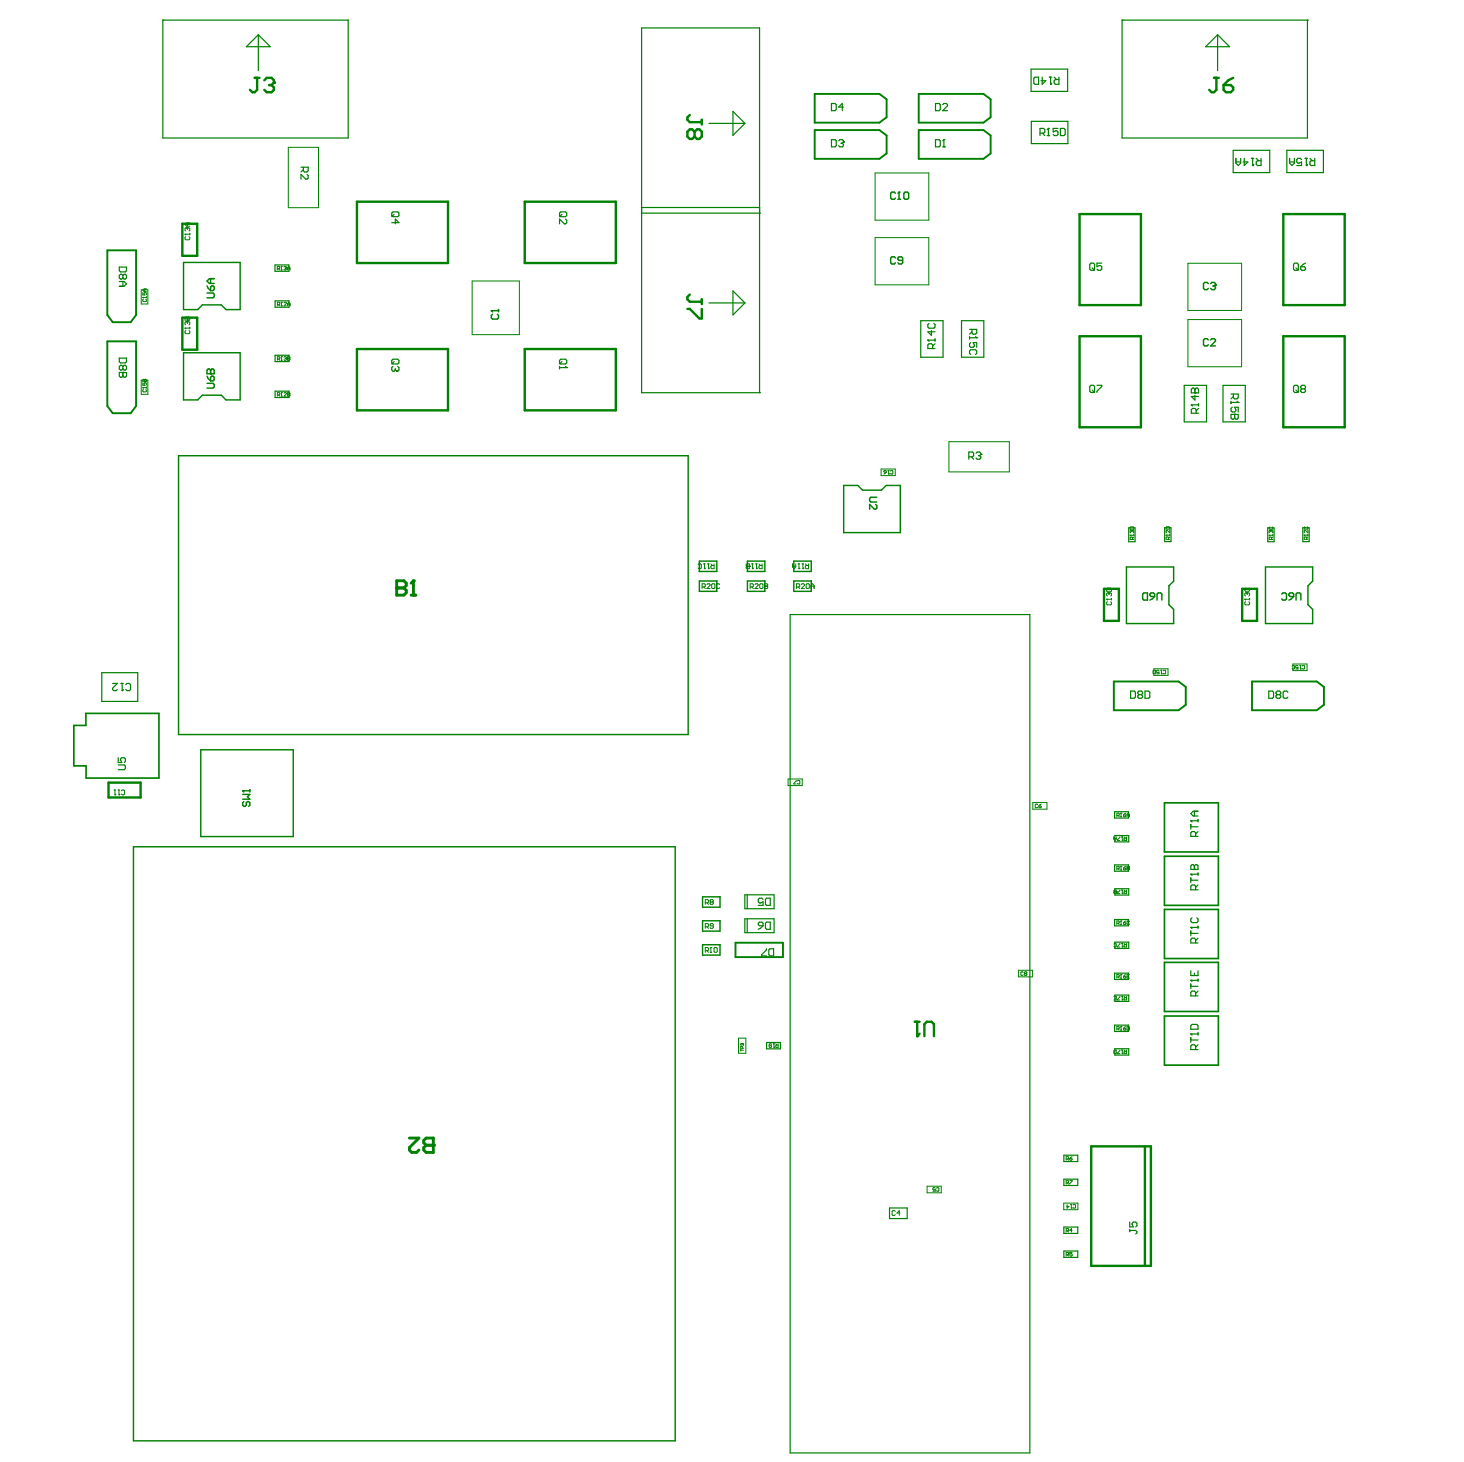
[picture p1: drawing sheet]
<svg xmlns="http://www.w3.org/2000/svg" width="258mm" height="258mm" viewBox="0 0 258 258" stroke-linecap="round" stroke-linejoin="round" font-family="sans-serif">
<g fill="none" stroke="#008000" stroke-width=".18">
<path d="M33.1 39.3v.6M33.5 39.3h-.6l-.3 .3 .3 .3h.6M50.9 26h5.3v10.6h-5.3zM154.4 30.5h9.4v8.3h-9.4zM24.9 51.1h1.2v2.5h-1.2zM25.2 52.5h.1M25.2 51.6v.4h.3l-.1-.2 .1-.2 .3 .1-.1 .3M25.2 52.5h.6M25.2 52.5l.1 .1M25.3 52.8l-.1 .1 .1 .3 .5-.1-.1-.3M25.5 51v.4M25.8 52.4v.2"/>
<path d="M25.8 51h-.4l-.2 .2 .2 .2h.4M32.6 57.9h.1M32.6 41.3h.1M32.6 56l.2-.1 .3 .1 .2-.1 .2 .1v.5h-.9zM32.6 57.9h.9M32.6 57.9l.2 .1M32.6 41.3h.9M32.6 41.3l.2 .2M32.8 58.3l-.2 .1v.3l.2 .2h.5l.2-.2v-.3l-.2-.1M32.8 41.7l-.2 .2v.3l.2 .1h.5l.2-.1v-.3l-.2-.2M32.9 56.7h.1M32.9 40.2h.1"/>
<path d="M32.9 40.2l-.3 .1v.3l.2 .1M32.9 56.7l-.3 .2v.3l.2 .1M32.9 56.7l.2 .2M32.9 40.2l.2 .1M33.1 56.5h.1M33.1 40.3l.1-.1 .3 .1v.3l-.2 .1M33.1 56.9l.1-.2 .3 .2v.3l-.2 .1M33.1 40.3v.2M33.1 56v.5M33.1 56.9v.1M33.5 41.2v.3M33.5 57.7v.3"/>
<path d="M48.9 47.4h.3l.1-.3-.4-.1v.6M48.9 53.7l.5-.1-.2-.3h-.3v.7M49.1 47.4l.2 .2M49.1 53.7l.3 .3M49.5 47.6h.3M49.6 54h.2M49.6 47h.1M49.6 47v.6M49.6 47l-.1 .1M49.7 53.3h.1M49.7 53.3v.7M49.7 53.3l-.1 .1"/>
<path d="M50.1 47.1l.3-.1 .1 .2M50.1 53.4l.1-.1 .3 .1-.4 .6h.4M50.3 47.3h.1M50.4 47.3l.1 .1-.1 .2-.3-.1M50.5 47.2h.1M50.5 47.2l-.1 .1M50.7 47.6v-.4l.2-.2 .2 .2v.4M50.7 47.3h.4M50.7 53.6h.4M50.7 54v-.5l.2-.2 .2 .2v.5M83.3 49.6h8.3v9.4h-8.3zM154.4 41.9h9.4v8.3h-9.4z"/>
<path d="M209.5 46.4h9.5v8.4h-9.5zM209.5 56.4h9.5v8.3h-9.5zM24.9 67.1h1.2v2.5h-1.2zM25.2 68.4h.1M25.2 67l.5-.1 .1 .4h-.6zM25.2 67.5v.5h.3l-.1-.2 .1-.3 .3 .1-.1 .4M25.2 68.4h.6M25.2 68.4l.1 .1M25.3 68.7l-.1 .1 .1 .3 .5-.1-.1-.3M25.5 67.3h.1M25.5 67v.3M25.8 68.3v.2"/>
<path d="M48.9 63.3l.5-.1-.2-.3h-.3v.6M48.9 69.7l.5-.1-.2-.3h-.3v.6M49.1 63.3l.3 .2M49.1 69.7l.3 .2M49.6 63.5h.2M49.6 69.9h.2M49.7 62.9h.1M49.7 69.3h.1M49.7 62.9l-.1 .1M49.7 62.9v.6M49.7 69.3v.6M49.7 69.3l-.1 .1"/>
<path d="M50.1 63l.3-.1 .1 .2M50.1 69.4l.1-.1 .3 .1-.4 .5h.4M50.3 63.2h.1M50.4 63.2l.1 .1-.1 .2-.3-.1M50.5 63.1h.1M50.5 63.1l-.1 .1M50.7 63.2h.1M50.7 69.6h.1M50.7 62.9l.4 .1-.1 .5h-.3zM50.7 63.2h.3M50.7 69.3l.4 .1-.1 .5h-.3zM50.7 69.6h.3"/>
<path d="M167.4 77.9h10.6v5.3h-10.6zM123.1 99.6l.2-.1h.3l.1 .1v.6l-.1 .1h-.3l-.2-.1M124.1 99.5h.3M124.3 99.5v.8M124.8 99.5h.3M125 99.5v.8M125.4 99.5l.3 .2M126 99.5v.8h-.5l-.1-.1v-.3l.1-.2h.5M131.6 99.6l.2-.1h.4v.8h-.4l-.2-.1 .2-.3zM131.8 99.9h.4M132.2 99.9h.1M132.6 99.5h.3"/>
<path d="M132.7 99.5v.8M133.3 99.5h.3M133.4 99.5v.8M133.9 99.5l.3 .2M134.4 99.5v.8h-.4l-.1-.1v-.3l.1-.2h.4M139.8 99.5v.5l.3 .3 .3-.3v-.5M139.8 99.9h.6M140.8 99.5h.3M140.9 99.5v.8M141.5 99.5h.3M141.6 99.5v.8M142.1 99.5l.2 .2"/>
<path d="M142.6 99.5v.8h-.4l-.1-.1v-.3l.1-.2h.4M155.4 82.7h2.5v1.2h-2.5zM199.3 94.4h.1M199.3 93l.6-.1 .1 .5h-.7zM199.3 94.4h.7M199.3 94.4l.2 .1M199.6 93.6h.1M199.6 93.6l-.3 .1 .2 .3M199.6 93.6l.1 .1M199.7 93.7l.1-.1 .2 .1-.1 .3M199.7 93.7v.1M199.8 95.2v-.4l-.3-.1-.2 .5h.7"/>
<path d="M200 94.7l-.2 .2M200 94.3v.2M205.7 94.4h.1M205.7 94.4h.6M205.7 93l.5-.1 .1 .4h-.6zM205.7 94.4l.1 .1M206.1 95.1l-.1-.4-.3 .1v.3h.6M206.3 93.6v.4l-.5-.4-.1 .1 .1 .3M206.3 94.7l-.2 .2M206.3 94.3v.2M223.9 94.4h.1M223.9 94.4h.6"/>
<path d="M223.9 94.4l.1 .1M224 92.9l-.1 .1 .1 .4h.4l.1-.1-.1-.4M224.1 93.6h.1M224.1 93.6l-.2 .1 .1 .3M224.1 93.6l.1 .1M224.2 93.7l.1-.1 .2 .1-.1 .3M224.2 93.7v.1M224.3 95.2v-.4l-.3-.1-.1 .5h.6M224.5 94.7l-.2 .2M224.5 94.3v.2M230.1 94.4h.1M230.1 94.4h.6"/>
<path d="M230.1 94.4l.1 .1M230.2 92.9l-.1 .1 .1 .3h.4l.1-.1-.1-.3M230.5 95.1l-.1-.4-.3 .1v.3h.6M230.7 94.7l-.2 .2M230.7 93.6v.4l-.5-.4-.1 .1 .1 .3M230.7 94.3v.2M123.8 103.5h.5l.1-.1v-.3l-.1-.1h-.5v.8M124.1 103.5l.3 .3M124.3 100.3h.1M124.4 100.2l-.1 .1M124.7 103.1l.1-.1h.3l.2 .1-.6 .7h.6M125 100.3h.1"/>
<path d="M125.1 100.2l-.1 .1M125.5 103.1l.2-.1h.3l.1 .1v.6l-.1 .1h-.3l-.2-.1zM126.9 103.1l-.1-.1h-.3l-.1 .1v.6l.1 .1h.3l.1-.1M132.3 103.5h.4l.2-.1v-.3l-.2-.1h-.4v.8M132.6 103.5l.3 .3M132.7 100.3h.1M132.9 100.2l-.2 .1M133.2 103.1l.1-.1h.3l.1 .1-.5 .7h.5M133.4 100.3h.1M133.6 100.2l-.2 .1M134 103.1l.1-.1h.3l.2 .1v.6l-.2 .1h-.3l-.1-.1zM134.9 103.4h.1"/>
<path d="M134.9 103h.4l.1 .1-.1 .3 .1 .3-.1 .1h-.4zM134.9 103.4h.4M140.9 100.3h.1M141.1 100.2l-.2 .1M141.6 100.3h.1M141.8 100.2l-.2 .1M195.2 105.7h.1M195.2 105.7h.8M195.2 103.9l.1-.2h.6l.1 .2v.4h-.8zM195.2 105.7l.1 .1M195.3 106.1l-.1 .2v.2l.1 .2h.6l.1-.2v-.2l-.1-.2M195.5 104.6h.1"/>
<path d="M195.5 104.6l-.3 .1v.3l.1 .1M195.5 104.6l.1 .1M195.6 104.7l.2-.1 .2 .1v.3l-.1 .1M195.6 104.7v.2M196 105.6v.2M203.4 118.3l.4-.1v.7l-.4-.1zM203.5 118h2.5v1.1h-2.5zM204.4 118.3l-.1-.1-.3 .1 .1 .3 .3-.1v.4h-.4M204.8 118.2h.2M204.9 118.9h.1M204.9 118.2v.7M205 118.8l-.1 .1"/>
<path d="M205.2 118.3l.1-.1 .3 .1v.5l-.1 .1-.3-.1M219.6 105.7h.1M219.6 105.7h.8M219.6 105.7l.1 .1M219.7 106.1l-.1 .2v.2l.1 .2h.6l.1-.2v-.2l-.1-.2M219.7 103.7l-.1 .2v.3l.1 .1h.6l.1-.1v-.3l-.1-.2M219.9 104.6h.1M219.9 104.6l-.3 .1v.3l.1 .1M219.9 104.6l.1 .1M220 104.7l.1-.1 .3 .1v.3l-.1 .1M220 104.7v.2M220.4 105.6v.2"/>
<path d="M227.9 117.5l.1-.1 .3 .1-.1 .5-.3-.1M228.1 117.1h2.5v1.2h-2.5zM229 117.5l-.1-.1-.4 .1 .1 .3 .4-.1v.3h-.5M229.3 117.4h.2M229.4 118h.1M229.4 117.4v.6M229.5 117.9l-.1 .1M229.7 117.5l.1-.1 .3 .1-.1 .5-.3-.1M20.1 139.4h.3M20.3 139.4v.8M20.8 139.4h.3M21 139.4v.8"/>
<path d="M21.4 139.5l.1-.1h.3l.2 .1v.6l-.2 .1h-.3l-.1-.1M139 137.4h2.5v1.2h-2.5zM140.4 137.7l-.4 .5v.1h.4M140.7 137.8l.1-.1 .3 .1v.4l-.1 .1-.3-.1M20.3 140.2h.1M20.4 140.1l-.1 .1M21 140.2h.1M21.1 140.1l-.1 .1M124.4 159.2h.4l.2-.1v-.3l-.2-.1h-.4v.8M124.7 159.2l.3 .3M125.4 159.1l-.1-.1 .1-.3h.3l.1 .1-.1 .3M125.4 159.1l-.1 .1 .1 .3h.3l.1-.1-.1-.3"/>
<path d="M125.4 159.1h.3M182.2 141.6h2.5v1.1h-2.5zM183 141.9l-.1-.1-.3 .1 .1 .6 .3-.1M183.2 142.2h.4l.1 .2-.4 .1zM183.7 141.8l-.5 .4M196.5 147.6v.4l.2 .2 .2-.2v-.4M196.5 147.9h.4M197.5 147.6l-.4 .5v.1h.4M197.8 147.6h.3M198 148.2h.1M198 147.6v.6M198.1 148.1l-.1 .1"/>
<path d="M198.3 147.6l.2 .2M198.7 147.6v.6l-.4-.1 .1-.3h.3M124.4 163.5h.4l.2-.2v-.3l-.2-.1h-.4v.9M124.4 167.7h.4l.2-.1v-.3l-.2-.2h-.4v.9M124.7 167.7l.3 .3M124.7 163.5l.3 .3M125.3 168h.2M125.4 167.1h.1M125.4 167.1v.9M125.4 167.1l-.1 .2M125.8 163.3h-.4l-.1-.1 .1-.3h.3l.1 .1v.6l-.1 .2h-.3l-.1-.2M126 167.3l.1-.2h.3l.1 .2v.5l-.1 .2h-.3l-.1-.2z"/>
<path d="M179.6 171.1h2.5v1.2h-2.5zM180.5 171.5l-.1-.1-.3 .1 .1 .6 .3-.2M180.8 171.7l-.1-.1 .1-.2 .3 .1-.1 .2M180.8 171.7l-.1 .1 .1 .3 .3-.2-.1-.2M180.8 171.7h.2M196.5 175.8h.4v.6h-.4M196.7 176.1h.2M197 172.3h.3l.1-.3-.4-.1v.6M197 162.9h.3l.1-.4-.4-.1v.7M197.2 172.3l.2 .2M197.2 162.9l.2 .2M197.5 175.8l-.4 .5v.1h.4"/>
<path d="M197.6 172.5h.2M197.6 163.1h.2M197.7 171.9h.1M197.7 162.4h.1M197.7 162.4v.7M197.7 171.9v.6M197.7 171.9l-.1 .1M197.7 162.4l-.1 .1M197.8 175.8h.3M198 176.4h.1M198 175.8v.6M198.1 176.3l-.1 .1"/>
<path d="M198.2 162.8h.3l.1 .2-.3 .1zM198.2 172.2h.3l.1 .2-.3 .1zM198.3 175.8l.2 .2M198.6 171.9l-.4 .3M198.6 162.4l-.4 .4M198.7 175.8v.6l-.4-.1 .1-.3h.3M198.8 172.2h.2M199.2 162.5l-.1-.1-.3 .1 .1 .6 .3-.1M199.2 171.9h-.4v.6h.4M130.3 183.1h1.3v2.7h-1.3zM130.7 185.1v.3M130.7 185.2h.5"/>
<path d="M130.8 184.1h.1M130.8 184.1h-.1v.3M130.9 184.1h.3l-.1 .3M130.9 184.1v.1M131 184.9v-.2l-.3-.1v.3h.5M136.1 184.2l-.1-.1-.3 .1v.4l.3 .2 .1-.2-.1-.2h-.3M136.4 184.1h.2M136.5 184.8h.1M136.5 184.1v.7M136.6 184.6l-.1 .2M136.8 184.1l.2 .2M137.3 184.1v.7l-.5-.2 .1-.3h.4"/>
<path d="M196.5 185.3l.4-.1v.7l-.4-.2zM197 181.5h.3l.1-.3-.4-.1v.6M197.2 181.5l.2 .2M197.5 185.2l-.4 .5v.2h.4M197.6 181.7h.2M197.7 181.1h.1M197.7 181.1v.6M197.7 181.1l-.1 .1M197.8 185.2h.3M198 185.9h.1M198 185.2v.7M198.1 185.7l-.1 .2"/>
<path d="M198.2 181.4h.3l.1 .2-.3 .1zM198.3 185.2l.2 .2M198.6 181.1l-.4 .3M198.7 185.2v.7l-.4-.2 .1-.3h.3M198.8 181.1l.4 .1-.1 .5h-.3zM157.9 213.7l-.1-.2h-.3l-.1 .2v.5l.1 .2h.3l.1-.2M158.8 214h-.6l.4-.5v.9M163.5 209.2h2.5v1.2h-2.5zM165 209.6l-.1-.1-.4 .1 .2 .3 .3-.1v.3h-.5M165.2 209.6l.1-.1 .3 .1-.1 .5-.3-.1M187.6 212.2h2.5v1.2h-2.5zM188.1 204.4h.3l.1-.3-.4-.1v.7"/>
<path d="M188.1 208.7h.3l.1-.4-.4-.1v.7M188.1 217.1h.3l.1-.3-.4-.1v.6M188.2 212.5v.6l.3-.3h-.4M188.3 217.1l.2 .2M188.3 208.7l.2 .2M188.3 204.4l.2 .3M188.7 208.2h.4l-.4 .7M188.7 204.3h.3l.1 .2-.3 .2zM188.9 212.5h.2M189 213.1h.1M189 212.5v.6M189.1 213l-.1 .1"/>
<path d="M189.1 217h-.4l.3-.3v.6M189.1 204l-.4 .3M189.3 212.6l.1-.1 .3 .1v.4l-.1 .1-.3-.1M188.1 221.3h.3l.1-.3-.4-.1v.7M188.3 221.3l.2 .3M189.1 220.9h-.4v.3l.2-.1 .2 .1-.1 .4-.3-.2"/>
</g>
<g fill="none" stroke="#008000" stroke-width=".21">
<path d="M28.7 3.6h.1M28.7 3.6h32.7v20.7h-32.7zM43.5 8.2l2.1-2.1 2.1 2.1zM45.6 6.1v6.4M129.3 19.6l2.1 2.2-2.1 2.1zM134 4.9v64.4M134 4.9h.1M134 4.9h-20.8v64.4h20.8M181.9 12.2h6.4v3.9h-6.4zM197.9 3.6h.1M197.9 3.6h32.7M197.9 3.6v20.7h32.7v-20.7"/>
<path d="M212.7 8.2l2.1-2.1 2.1 2.1zM214.8 6.1v6.4M230.6 3.6h.1M53.1 29.5h1.3v.6l-.2 .2h-.5l-.2-.2v-.6M53.5 29.9l-.4 .4M54.2 30.8l.2 .2v.4l-.2 .2h-.3l-.8-.8v.8M69.1 37.6l.2-.2h.9l.2 .2v.4l-.2 .2h-.9l-.2-.2zM69.1 39.3h1.3l-.7-.7v.9M69.5 37.8l-.4 .4M98.7 37.6l.2-.2h.9l.2 .2v.4l-.2 .2h-.9l-.2-.2zM99.1 37.8l-.4 .4M99.8 38.6l.2 .3v.4l-.2 .2h-.3l-.8-.9v.9"/>
<path d="M113.2 36.6h20.8M113.2 37.6h20.8M125.1 21.8h6.3M134 37.6h.1M181.9 21.4h6.5v3.9h-6.5zM217.5 26.5h6.5v3.9h-6.5zM227 26.5h6.4v3.9h-6.4zM21 47.1h1.3v.6l-.2 .3h-.8l-.3-.3zM21 49.6h.9l.4 .5-.4 .4h-.9M21.7 48.6l-.2-.2h-.2l-.3 .2v.4l.3 .2h.2l.2-.2M21.7 48.6l.2-.2h.2l.2 .2v.4l-.2 .2h-.2l-.2-.2M21.7 48.6v.4"/>
<path d="M21.7 49.6v.9M48.5 46.7h2.5v1.2h-2.5zM51 54.2v-1.1h-2.5v1.1h2.5M125.1 53.4h6.3M129.3 51.3l2.1 2.1-2.1 2.1zM162.4 56.6h3.9v6.4h-3.9zM163.9 57l-.2 .3v.4l.2 .2h.8l.2-.2v-.4l-.2-.3M164.3 58.3v.9l-.6-.7h1.2M164.9 59.8v.4M169.6 56.6h3.9v6.4h-3.9zM171 58.1h1.3v.6l-.2 .2h-.4l-.3-.2v-.6M171 59.4v.4"/>
<path d="M171 59.6h1.3M171.4 58.5l-.4 .4M172.1 59.4l.2 .2M172.3 59.6h.1M192.2 46.6l.2-.2h.5l.2 .2v.9l-.2 .2h-.5l-.2-.2zM192.6 47.3l.5 .4M194.3 46.4h-.8v.6l.6-.2 .2 .2v.5l-.2 .2h-.4l-.2-.2M228.2 46.6l.2-.2h.4l.2 .2v.9l-.2 .2h-.4l-.2-.2zM228.6 47.3l.4 .4M229.4 47h.7l.2 .3v.2l-.2 .2h-.5l-.2-.2zM230.3 46.4l-.9 .6M21 63.2h1.3v.6l-.2 .2h-.8l-.3-.2z"/>
<path d="M21 65.7h1.3v.6l-.2 .2h-.2l-.2-.2-.2 .2h-.2l-.3-.2zM21.7 65.7h.1M21.7 64.6l-.2-.2h-.2l-.3 .2v.5l.3 .2h.2l.2-.2M21.7 64.6l.2-.2h.2l.2 .2v.5l-.2 .2h-.2l-.2-.2M21.7 64.6v.5M21.7 65.7v.6M48.5 62.7h2.5v1.1h-2.5zM48.5 69h2.5v1.1h-2.5zM69.1 63.6l.2-.2h.9l.2 .2v.4l-.2 .2h-.9l-.2-.2zM69.3 64.6l-.2 .2v.5l.2 .2h.2l.2-.2M69.5 63.8l-.4 .4M69.7 65.3l.2 .2"/>
<path d="M69.7 65.1v.2M69.9 65.5h.1M70.2 64.6l.2 .2v.5l-.2 .2h-.3M98.7 63.6l.2-.2h.9l.2 .2v.4l-.2 .2h-.9l-.2-.2zM98.7 64.6v.5M98.7 64.8h1.3M99.1 63.8l-.4 .4M99.8 64.6l.2 .2M100 64.8h.1M134 69.3h.1M163.7 60h.1M163.7 60l.2 .2"/>
<path d="M163.7 60h1.2M164.5 61.5v-.7l-.2-.2h-.4l-.2 .2v.7h1.2M164.9 60.6l-.4 .5M171.2 60.4l-.2 .2v.5l.2 .2h.5l.2-.2-.2-.7h.6v.9M171.2 62.5l-.2-.2v-.4l.2-.2h.9l.2 .2v.4l-.2 .2M172.2 79.9l.2-.2h.4l.2 .2v.3M208.9 68h3.9v6.4h-3.9zM210.1 71.4h.1M210.1 71.4l.2 .2M210.1 71.4h1.3M210.3 68.5h.3l.2 .2 .2-.2h.2l.2 .2v.6h-1.3v-.6zM210.8 69.3h.1"/>
<path d="M210.8 69.7v.9l-.7-.7h1.3M210.8 68.7v.6M211 72.9v-.6l-.2-.3h-.5l-.2 .3v.6h1.3M211.4 72l-.4 .5M211.4 71.2v.4M215.7 68h4v6.4h-4zM217.1 69.5h1.3v.6l-.2 .3h-.4l-.2-.3v-.6M217.1 73.1h1.3v.6l-.2 .2h-.2l-.2-.2-.2 .2h-.3l-.2-.2zM217.1 70.8v.4M217.1 71h1.3M217.3 71.8l-.2 .2v.5l.2 .2h.5l.2-.2-.2-.7h.6v.9M217.6 69.9l-.5 .5"/>
<path d="M217.8 73.1h.1M217.8 73.1v.6M218.2 70.8l.2 .2M218.4 71h.1M170.9 80.6h.6l.2-.2v-.5l-.2-.2h-.6v1.3M171.3 80.6l.4 .4M172.6 80.4h.2M172.8 80.4l.2 .2v.2l-.2 .2h-.4l-.2-.2M173 80.2h.1M173 80.2l-.2 .2M199.1 93.1h1.1v2.5h-1.1zM205.4 93.1h1.1l.1 2.4h-1.2z"/>
<path d="M223.6 93.1h1.1v2.5h-1.1zM230.9 93.1h-1.1v2.4h1.1v-2.4M18 118.7h6.3v5h-6.3zM139.4 108.4h42.3v147.9h-42.3zM19.9 120.6h.8l-.8 .8v.2l.2 .2h.4l.2-.2M20.9 134.9h1l.2 .2v.5l-.2 .2h-1M20.9 133.7v.8h.6l-.2-.6 .2-.2h.4l.2 .2v.4l-.2 .2M21.3 120.6h.5M21.5 121.8h.1M21.5 120.6v1.2M21.8 121.6l-.3 .2M22.2 120.8l.2-.2h.4l.2 .2v.8l-.2 .2h-.4l-.2-.2"/>
<path d="M131.4 157.8h5.1v2.5h-5.1zM131.8 157.8v2.5M134.6 158.6l-.2-.2h-.4l-.3 .2v.5l.3 .2 .6-.2v.6h-.9M135 158.6l.2-.2h.7v1.3h-.7l-.2-.2zM196.6 143.2h2.5v1.1h-2.5zM196.6 147.4h2.5v1.1h-2.5v-1.1M196.6 156.8h2.5v1.1h-2.5zM199.1 153.7v-1.1h-2.5v1.1h2.5M210 154.2h.1M210 144.8h.1M210 145.4v.9M210 154.8v.9"/>
<path d="M210 155.3h1.3M210 154.2h1.3M210 154.2l.3 .2M210 145.8h1.3M210 144.8h1.3M210 144.8l.3 .2M210.3 152.5h.2l.2 .2 .2-.2h.2l.2 .2v.7h-1.3v-.7zM210.7 153.4h.1M210.7 143.1v.8M210.7 152.7v.7M210.9 147.5v-.6l-.2-.2h-.4l-.3 .2v.6h1.3M210.9 156.9v-.6l-.2-.2h-.4l-.3 .2v.6h1.3"/>
<path d="M211.3 144.6v.4M211.3 154v.4M211.3 156.1l-.4 .4M211.3 146.7l-.4 .4M211.3 143.1h-.8l-.5 .4 .5 .4h.8M131.4 162.1h5.1v2.4h-5.1zM131.8 162.1v2.4M196.6 162.2h2.5v1.1h-2.5zM196.6 171.7h2.5v1.1h-2.5zM196.6 166.2h2.5v1.1h-2.5zM196.6 175.5h2.5v1.1h-2.5v-1.1M210 172.9h.1"/>
<path d="M210 163.6h.1M210 164.2v.9M210 171.2v.9h1.3v-.9M210 173.6v.8M210 174h1.3M210 172.9h1.3M210 172.9l.3 .2M210 164.6h1.3M210 163.6h1.3M210 163.6l.3 .2M210.3 161.9l-.3 .2v.4l.3 .2h.8l.2-.2v-.4l-.2-.2M210.7 171.7v.4"/>
<path d="M210.9 166.3v-.6l-.2-.2h-.4l-.3 .2v.6h1.3M210.9 175.7v-.7l-.2-.2h-.4l-.3 .2v.7h1.3M211.3 163.4v.4M211.3 172.7v.4M211.3 174.8l-.4 .4M211.3 165.5l-.4 .4M135.2 183.9h2.5v1.1h-2.5zM196.6 185h2.5v1.1h-2.5zM199.1 181.9v-1.1h-2.5v1.1h2.5M210 182.4h.1M210 183v.9M210 183.4h1.3"/>
<path d="M210 182.4h1.3M210 182.4l.3 .2M210.3 180.7h.8l.2 .2v.6h-1.3v-.6zM210.9 185.1v-.6l-.2-.2h-.4l-.3 .2v.6h1.3M211.3 184.3l-.4 .4M211.3 182.2v.4M156.9 213.1h3.1v1.8h-3.1zM187.7 203.8h2.4v1.1h-2.4zM187.7 208h2.4v1.1h-2.4zM190.1 217.5v-1.1h-2.4v1.2h2.4M199.3 215.6v.8h.6l-.2-.4v-.2l.2-.2h.4l.2 .2v.4l-.2 .2M199.3 216.8v.5"/>
<path d="M199.3 217h1l.2 .3v.2l-.2 .2M187.7 220.7h2.4v1.1h-2.4z"/>
</g>
<g fill="none" stroke="#008000" stroke-width=".25">
<path d="M158 34.1l-.3-.2h-.4l-.2 .2v.8l.2 .3h.4l.3-.3M158.4 35.2h.4M158.6 33.9h.1M158.6 33.9v1.3M158.6 33.9l-.2 .2M159.6 33.9h.5l.2 .2v.8l-.2 .3h-.5l-.2-.3v-.8zM32.4 46.3h10v8.3h-2.5l-.9-.8h-3.3l-.8 .8h-2.5zM36.5 51.7h1.1l.2 .2v.4l-.2 .2h-1.1M36.5 50.4l.6 .9M37.1 50.6l.3-.2h.2l.2 .2v.5l-.2 .2h-.5zM37.1 49.2v.8M37.8 49.2h-.9l-.4 .4 .4 .4h.9"/>
<path d="M86.7 54.8h.1M86.7 54.8h1.2M86.7 54.8l.2 .2M86.9 55.4l-.2 .2v.5l.2 .2h.8l.2-.2v-.5l-.2-.2M87.9 54.6v.4M158 45.5l-.3-.2h-.4l-.2 .2v.9l.2 .2h.4l.3-.2M159.2 45.9h-.6l-.2-.2v-.2l.2-.2h.4l.2 .2v.9l-.2 .2h-.4l-.2-.2M213.1 60l-.2-.3h-.4l-.2 .3v.8l.2 .2h.4l.2-.2M213.1 50l-.2-.2h-.4l-.2 .2v.9l.2 .2h.4l.2-.2M213.6 60l.2-.3h.4l.2 .3v.2l-.8 .8h.8M213.6 50l.2-.2h.4l.2 .2v.2M214 50.5h.2"/>
<path d="M214.2 50.5l.2 .2v.2l-.2 .2h-.4l-.2-.2M214.4 50.2h.1M214.4 50.2l-.2 .3M32.4 62.2h10v8.3h-2.5l-.9-.8h-3.3l-.8 .8h-2.5zM36.5 67.6h1.1l.2 .2v.4l-.2 .3h-1.1M36.5 66.3l.6 .9M36.7 65.1h.2l.2 .2 .3-.2h.2l.2 .2v.6h-1.3v-.6zM37.1 65.9h.1M37.1 66.6l.3-.3h.2l.2 .3v.4l-.2 .2h-.5zM37.1 65.3v.6M31.5 80.4h89.9v49.2h-89.9zM123.4 99h3v1.8h-3z"/>
<path d="M131.8 99h3.1v1.8h-3.1zM140 99h3.1v1.8h-3.1zM148.8 85.6h2.5l.8 .9h3.4l.8-.9h2.5v8.3h-10zM154.4 89l.3 .2v.4l-.3 .2h-.2l-.8-.8v.8M154.7 87.7h-1.1l-.2 .2v.4l.2 .3h1.1M123.4 102.5h3v1.8h-3zM123.4 100.8h.1M126.4 102.5h.1M131.8 102.5h3.1v1.8h-3.1zM131.9 100.8h-.1M134.9 102.5h.1M140 102.5h3.1v1.8h-3.1z"/>
<path d="M140 100.8h.1M143.1 102.5h.1M198.7 100h8.3v2.5l-.8 .8v3.4l.8 .8v2.5h-8.3zM201.6 104.8l.2-.2h.6v1.2h-.6l-.2-.2zM202.8 104.8l.2-.2h.5l.2 .2v.4h-.7l-.2-.2zM203.7 105.2l-.9 .6M204.1 105.8v-1l.2-.2h.4l.2 .2v1M223.2 100h8.3v2.5l-.8 .8v3.4l.8 .8v2.5h-8.3zM226.1 104.8l.2-.2h.4l.2 .2v.8l-.2 .2h-.4l-.2-.2M227.3 104.8l.3-.2h.4l.2 .2v.4h-.6l-.3-.2zM228.2 105.2l-.9 .6M228.6 105.8v-1l.2-.2h.4l.3 .2v1"/>
<path d="M35.4 132.3h16.3v15.3h-16.3zM42.8 139.5h.1M42.8 139.5h1.3M42.8 139.5l.2 .2M44.1 139.3v.4M23.5 149.4h95.6v104.7h-95.6zM42.8 140.1h1.3l-.5 .4 .5 .5h-1.3M43 141.4l-.2 .2v.4l.2 .2h.2l.2-.2v-.4l.2-.2h.3l.2 .2v.4l-.2 .2M123.9 158.2h3.1v1.8h-3.1zM127 158.2h.1M123.9 162.4h3.1v1.8h-3.1zM123.9 166.6h3.1v1.9h-3.1z"/>
<path d="M127 166.6v.1M127 162.4h.1"/>
</g>
<path d="M143.7 16.6h11.4l1.3 .9v3.2l-1.3 .9h-11.4zM162.1 16.6h11.4l1.2 .9v3.2l-1.2 .9h-11.4zM143.7 22.9h11.4l1.3 1v3.2l-1.3 .9h-11.4zM162.1 22.9h11.4l1.2 1v3.2l-1.2 .9h-11.4zM18.9 44.2h5.1v11.4l-.9 1.2h-3.2l-1-1.2zM18.9 60.2h5.1v11.4l-.9 1.3h-3.2l-1-1.3zM196.5 120.2h11.4l1.3 1v3.1l-1.3 1h-11.4zM220.8 120.2h11.5l1.2 1v3.1l-1.2 1h-11.5zM129.7 166.3h8.4v2.5h-8.4z" fill="none" stroke="#008000" stroke-width=".34"/>
<path d="M13 128h2.2v-2.2h12.8v11.4h-12.8v-2.1h-2.2zM205.4 141.6h9.5v8.7h-9.5zM205.4 151h9.5v8.7h-9.5zM205.4 160.4h9.5v8.7h-9.5zM205.4 169.8h9.5v8.6h-9.5zM205.4 179.2h9.5v8.7h-9.5z" fill="none" stroke="#008000" stroke-width=".3"/>
<g fill="none" stroke="#008000" stroke-width=".42">
<path d="M32.2 39.5h2.6v5.6h-2.6zM63 35.6h16v10.8h-16zM92.6 35.6h16v10.8h-16zM121.7 20.3l-.4 .4v.4l.4 .5h2.1M122.5 23.2l.4-.4h.5l.4 .4v.9l-.4 .4h-.5l-.4-.4M122.5 23.2l-.4-.4h-.4l-.4 .4v.9l.4 .4h.4l.4-.4M122.5 23.2v.9M123.8 21.1v.9M190.4 37.8h10.8v16h-10.8zM226.4 37.8h10.8v16h-10.8zM32.2 56h2.6v5.7h-2.6zM121.3 54.5h.4l1.7 1.7h.4v-1.7"/>
<path d="M121.7 52l-.4 .4v.4l.4 .4h2.1M123.8 52.8v.8M190.4 59.3h10.8v16.1h-10.8zM226.4 59.3h10.8v16.1h-10.8zM63 61.6h16v10.8h-16zM92.6 61.6h16v10.8h-16zM194.7 103.9h2.7v5.6h-2.7zM219.1 103.9h2.6v5.6h-2.6zM19.1 138h5.7v2.7h-5.7zM161.4 180.2h.8M161.8 180.2v2.6M163.1 182.8v-2.1l.4-.5h.8l.4 .5v2.1"/>
<path d="M201.9 202.2v21.1M192.4 223.3h10.6v-21.1h-10.5v21.1"/>
</g>
<circle cx="161.8" cy="182.8" r=".21" fill="#008000"/>
<path d="M162.2 182.3l-.4 .5" fill="none" stroke="#008000" stroke-width=".42"/>
<g fill="none" stroke="#008000" stroke-width=".18">
<path d="M155.9 83.1l.3-.1 .1 .3h-.3zM156.3 83.3l-.4 .3M156.6 83h.3M156.7 83.6h.1M156.7 83v.6M156.9 83.5l-.2 .1M157.1 83.1l.1-.1 .3 .1-.1 .5-.3-.1M140.5 103.5h.4l.2-.1v-.3l-.2-.1h-.4v.8M140.8 103.5l.3 .3M141.3 103.1l.2-.1h.3l.1 .1-.6 .7h.6M142.2 103.1l.1-.1h.3l.2 .1v.6l-.2 .1h-.3l-.1-.1zM143 103.8v-.5l.3-.3 .3 .3v.5"/>
<path d="M143 103.4h.6M196.5 157.1l.4-.1v.6l-.4-.1 .1-.2zM196.6 157.3h.3M196.9 157.3h.1M197 143.9h.3l.1-.4-.4-.1v.7M197 153.2h.3l.1-.3-.4-.1v.6M197.2 153.2l.2 .2M197.2 143.9l.2 .2M197.5 157l-.4 .5v.1h.4M197.6 153.4h.2M197.6 144.1h.2M197.7 152.8h.1"/>
<path d="M197.7 143.4h.1M197.7 152.8l-.1 .1M197.7 143.4v.7M197.7 152.8v.6M197.7 143.4l-.1 .1M197.8 157h.3M198 157.6h.1M198 157v.6M198.1 157.5l-.1 .1M198.2 153.1h.3l.1 .2-.3 .1zM198.2 143.7h.3l.1 .3-.3 .1zM198.3 157l.2 .2"/>
<path d="M198.6 152.8l-.4 .3M198.6 143.4l-.4 .3M198.7 157v.6l-.4-.1 .1-.3h.3M198.8 153.1h.1M198.8 152.8l.4 .1-.1 .5h-.3zM198.8 153.1h.3M198.8 144.1v-.5l.2-.2 .2 .2v.5M198.8 143.7h.4M196.5 166.5l.1-.1 .3 .1v.4l-.1 .1-.3-.1M197.5 166.4l-.4 .5v.1h.4M197.8 166.4h.3M198 167h.1"/>
<path d="M198 166.4v.6M198.1 166.9l-.1 .1M198.3 166.4l.2 .2M198.7 166.4v.6l-.4-.1 .1-.3h.3"/>
</g>
<g fill="none" stroke="#008000" stroke-width=".21">
<path d="M146.7 18.3h.6l.2 .2v.8l-.2 .2h-.6zM148.8 18.9h-.9l.7-.6v1.2M165 18.3h.6l.3 .2v.8l-.3 .2h-.6zM166.3 18.5l.2-.2h.4l.2 .2v.2l-.8 .8h.8M146.7 24.6h.6l.2 .2v.9l-.2 .2h-.6zM147.9 24.8l.2-.2h.5l.2 .2v.3M148.4 25.3h.2M148.6 25.3l.2 .2v.2l-.2 .2h-.5l-.2-.2M148.8 25.1h.1M148.8 25.1l-.2 .2M165 24.6h.6l.3 .2v.9l-.3 .2h-.6zM166.3 25.9h.4"/>
<path d="M166.5 24.6h.1M166.5 24.6v1.3M166.5 24.6l-.2 .2M218 28.6h.8M218 27.9v.9l.4 .4 .4-.4v-.9M219.5 27.9v1.3l.6-.6h-.8M220.7 27.9h.5M221 29.2h.1M221 27.9v1.3M221.2 29l-.2 .2M221.6 27.9l.4 .5M222.4 27.9v1.3h-.6l-.2-.2v-.4l.2-.2h.6"/>
<path d="M227.5 28.6h.8M227.5 27.9v.9l.4 .4 .4-.4v-.9M229.6 28.1l-.2-.2h-.5l-.2 .2v.5l.2 .2 .7-.2v.6h-.9M230.2 27.9h.4M230.4 29.2h.1M230.4 27.9v1.3M230.6 29l-.2 .2M231.1 27.9l.4 .5M231.9 27.9v1.3h-.6l-.2-.2v-.4l.2-.2h.6M192.2 68.2l.2-.2h.5l.2 .2v.8l-.2 .2h-.5l-.2-.2zM192.6 68.8l.5 .4M193.5 68h.8v.2l-.8 .8v.2"/>
<path d="M228.2 68.2l.2-.2h.4l.2 .2v.8l-.2 .2h-.4l-.2-.2zM228.6 68.8l.4 .4M229.6 68.6l-.2-.2v-.2l.2-.2h.5l.2 .2v.2l-.2 .2M229.6 68.6l-.2 .2v.2l.2 .2h.5l.2-.2v-.2l-.2-.2M229.6 68.6h.5M199.4 121.9h.7l.2 .2v.9l-.2 .2h-.7zM200.9 122.5l-.2 .2v.3l.2 .2h.4l.2-.2v-.3l-.2-.2M200.9 122.5l-.2-.2v-.2l.2-.2h.4l.2 .2v.2l-.2 .2M200.9 122.5h.4M202 121.9h.6l.2 .2v.9l-.2 .2h-.6zM223.8 121.9h.6l.2 .2v.9l-.2 .2h-.6zM225.3 122.5l-.2 .2v.3l.2 .2h.4l.2-.2v-.3l-.2-.2"/>
<path d="M225.3 122.5l-.2-.2v-.2l.2-.2h.4l.2 .2v.2l-.2 .2M225.3 122.5h.4M227.2 122.1l-.2-.2h-.5l-.2 .2v.9l.2 .2h.5l.2-.2"/>
</g>
<path d="M76.4 202h-1.2l-.5-.4v-.4l.5-.5h1.2v2.6" fill="none" stroke="#008000" stroke-width=".51"/>
<circle cx="76.4" cy="202" r=".25" fill="#008000"/>
<path d="M72.2 200.7h1.7l-1.7 1.7v.5l.4 .4h.9l.4-.4M76.4 202h-1.2l-.5 .4v.5l.5 .4h1.2" fill="none" stroke="#008000" stroke-width=".51"/>
<path d="M44.9 13.7h.9M45.4 13.7v2.1l-.5 .5h-.4l-.4-.5M46.6 14.2l.4-.5h.9l.4 .5v.4" fill="none" stroke="#008000" stroke-width=".42"/>
<circle cx="48.3" cy="14.6" r=".21" fill="#008000"/>
<path d="M47.5 15h.4M47.9 15l.4 .4v.4l-.4 .5h-.9l-.4-.5M48.3 14.6l-.4 .4M214.1 13.7h.9M214.6 13.7v2.1l-.5 .5h-.4l-.4-.5M215.8 15h1.3l.4 .4v.4l-.4 .5h-.9l-.4-.5zM217.5 13.7l-.8 .5-.9 .8" fill="none" stroke="#008000" stroke-width=".42"/>
<g fill="none" stroke="#008000" stroke-width=".21">
<path d="M182.3 13.8l.3-.2h.6v1.3h-.6l-.3-.2zM183.8 13.6v1.3l.7-.7h-.9M185.1 13.6h.4M185.3 14.9h.1M185.3 13.6v1.3M185.5 14.7l-.2 .2M185.9 13.6l.5 .4M186.8 13.6v1.3h-.6l-.3-.2v-.5l.3-.2h.6M183.4 23.5h.7l.2-.2v-.4l-.2-.3h-.7v1.3M183.9 23.5l.4 .4M184.7 23.9h.4M184.9 22.6h.1"/>
<path d="M184.9 22.6l-.2 .3M184.9 22.6v1.3M186.6 22.6h-.8v.7l.4-.2h.2l.2 .2v.4l-.2 .2h-.4l-.2-.2M187 22.6h.7l.2 .3v.8l-.2 .2h-.7zM133.7 162.9l.3-.2h.4l.2 .2v.4h-.6l-.3-.2zM134.6 163.3l-.9 .6M135 162.9l.2-.2h.7v1.2h-.7l-.2-.2z"/>
</g>
<path d="M70 102.4v2.6h1.2l.5-.4v-.5l-.5-.4h-1.2" fill="none" stroke="#008000" stroke-width=".51"/>
<circle cx="70" cy="103.7" r=".25" fill="#008000"/>
<path d="M70 102.4h1.2l.5 .5v.4l-.5 .4h-1.2M72.5 105h.9M72.9 102.4v2.6" fill="none" stroke="#008000" stroke-width=".51"/>
<circle cx="72.9" cy="102.4" r=".25" fill="#008000"/>
<path d="M72.9 102.4l-.4 .5" fill="none" stroke="#008000" stroke-width=".51"/>
<path d="M135.2 167.3v.3l-.9 .8v.2h.9M135.6 167.6l.2-.3h.7v1.3h-.7l-.2-.2z" fill="none" stroke="#008000" stroke-width=".21"/>
</svg>
